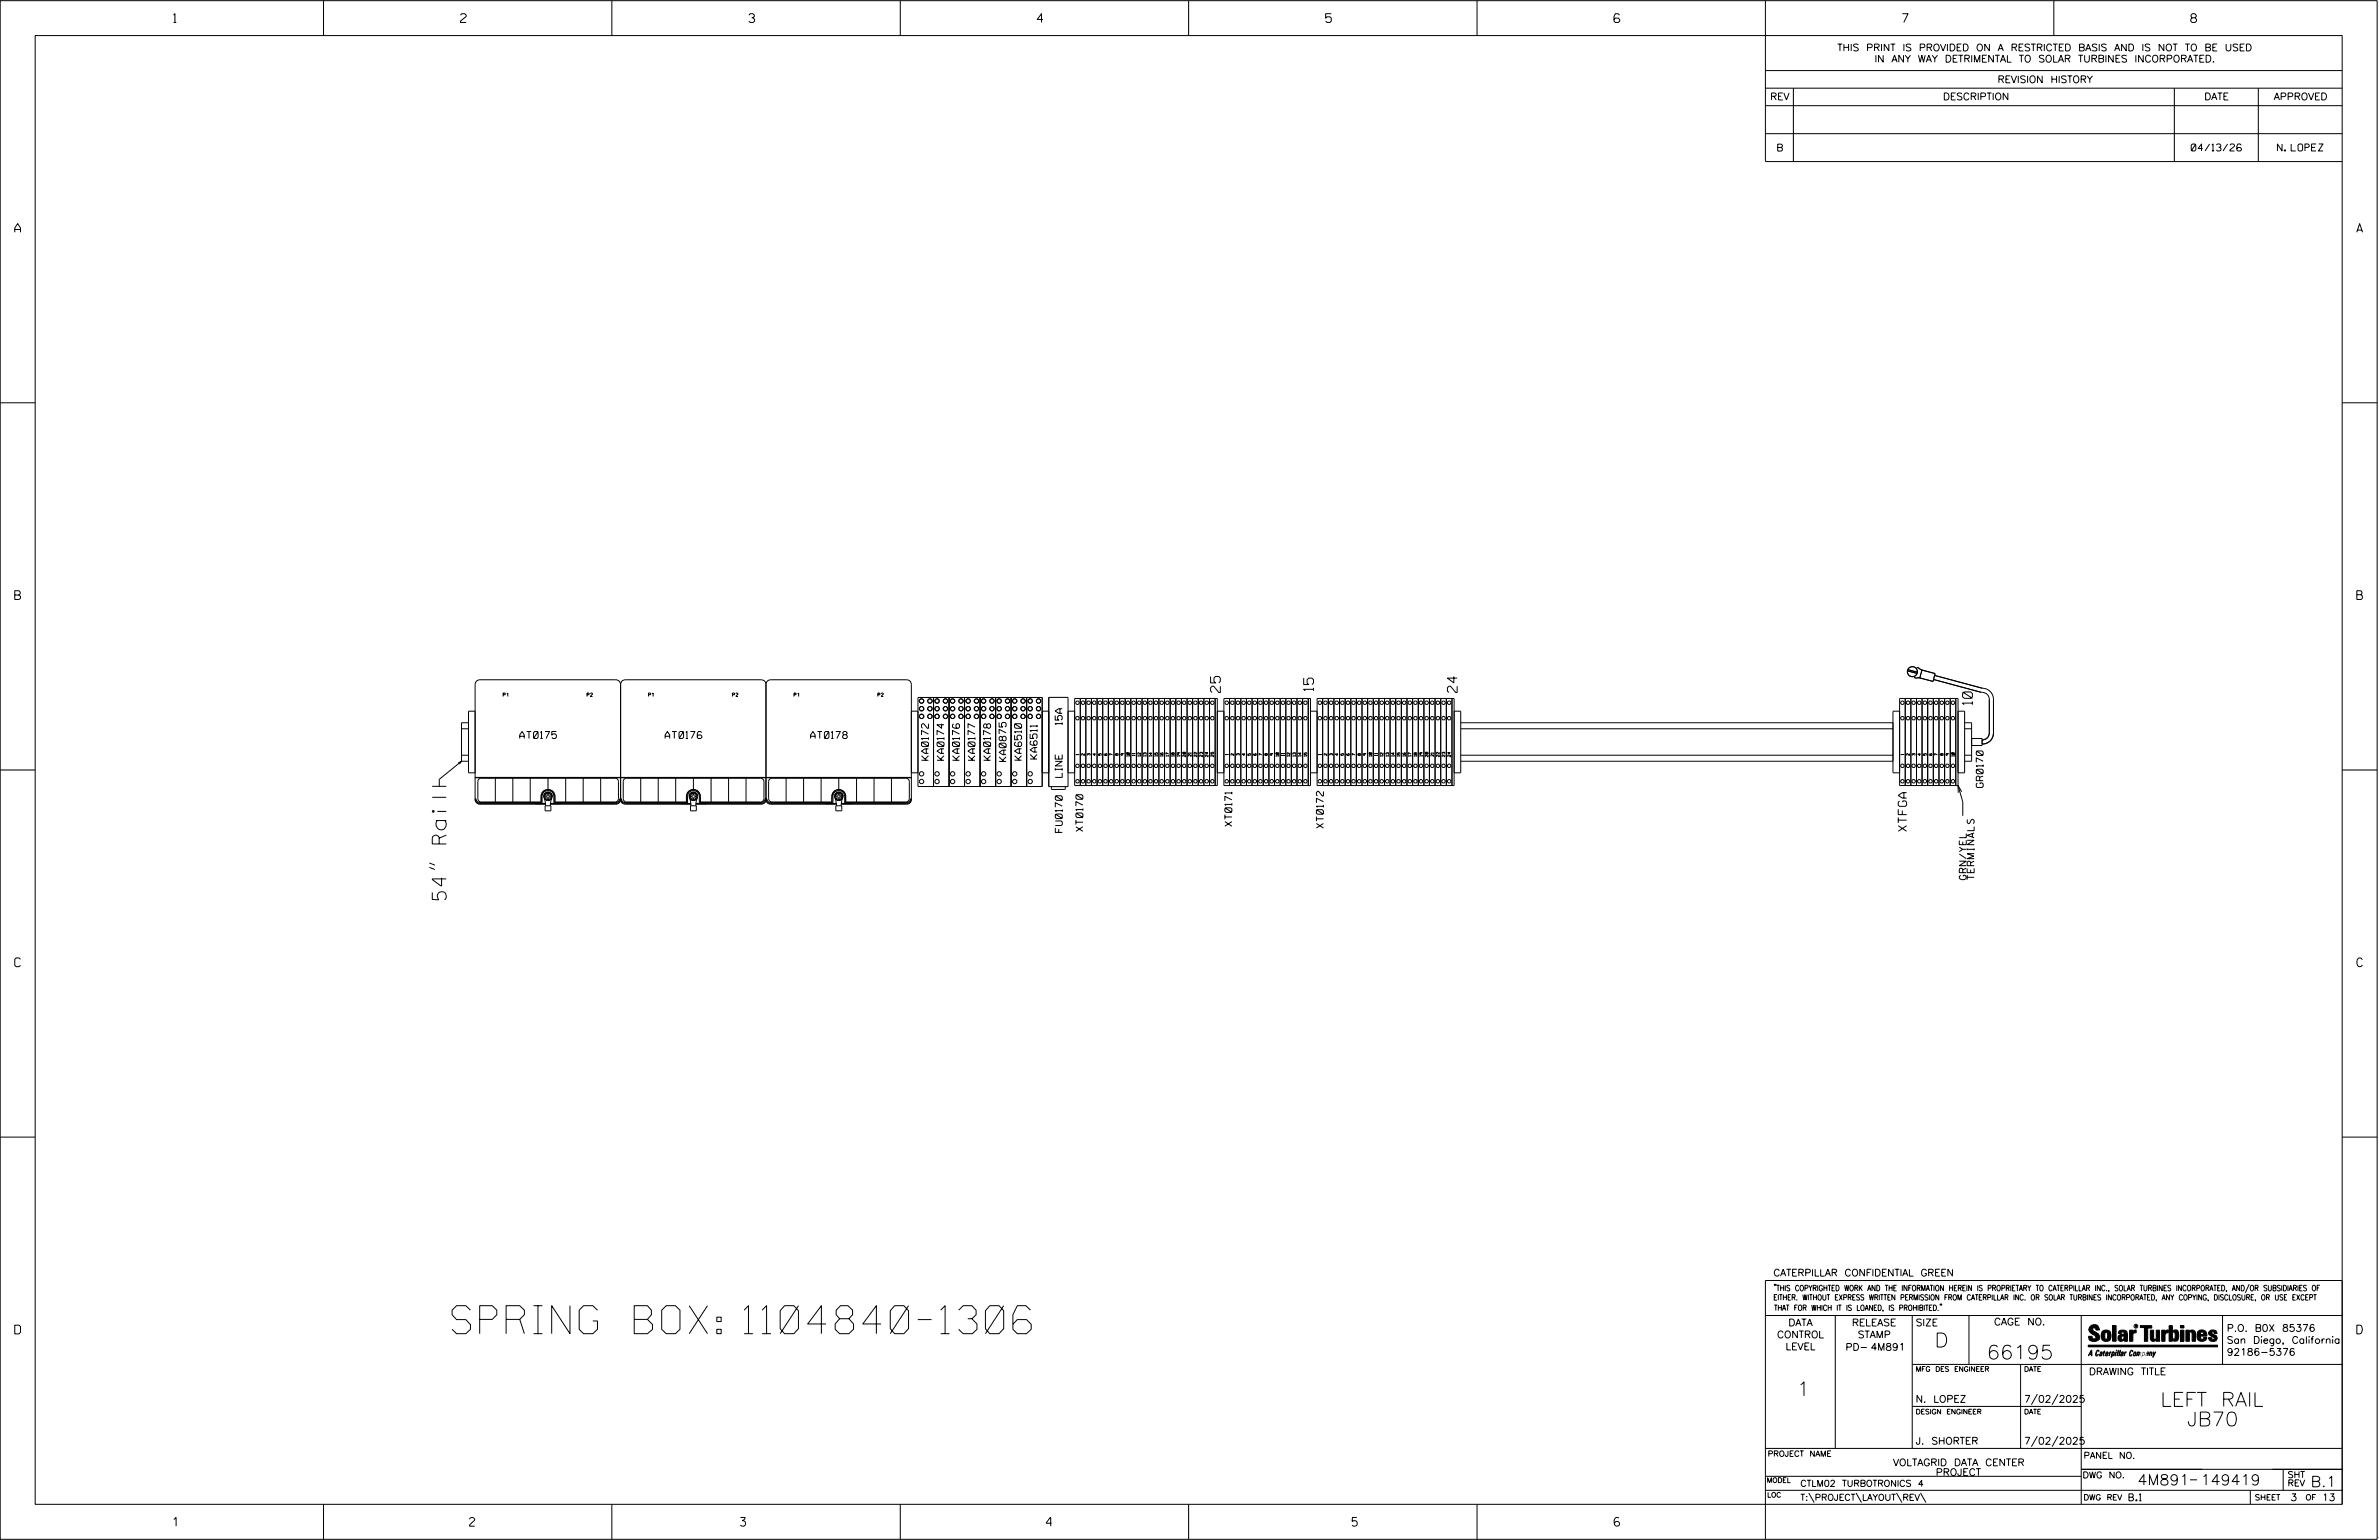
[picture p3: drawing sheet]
<svg xmlns="http://www.w3.org/2000/svg" width="864mm" height="559mm" viewBox="0 0 864 559" stroke-linecap="round" stroke-linejoin="round" font-family="sans-serif">
<defs><g id="words">
<text font-size="10.2" x="164.1" y="483.9">SPRING BOX: 1104840-1306</text>
<g font-size="5.1">
<text x="162" y="326.5" transform="rotate(-90 162 326.5)">54&quot; Rail</text>
<text x="702.3" y="488.8">D</text>
<text x="721.2" y="493.2">66195</text>
<text x="652.2" y="506.5">1</text>
<text x="784.3" y="510.3">LEFT RAIL</text>
<text x="793.9" y="517.4">JB70</text>
</g>
<g font-size="3.8">
<text x="775.9" y="538.9">4M891</text>
<text x="798.8" y="538.9">149419</text>
<text x="838.8" y="539.5">B.1</text>
</g>
<g font-size="3.6">
<text x="443" y="251.3" transform="rotate(-90 443 251.3)">25</text>
<text x="476.8" y="250.7" transform="rotate(-90 476.8 250.7)">15</text>
<text x="529" y="251.3" transform="rotate(-90 529 251.3)">24</text>
<text x="716" y="255.7" transform="rotate(-90 716 255.7)">10</text>
</g>
<g font-size="3.2">
<text x="63" y="8.2">1</text>
<text x="167.2" y="8.2">2</text>
<text x="271.8" y="8.2">3</text>
<text x="376.5" y="8.2">4</text>
<text x="481.2" y="8.2">5</text>
<text x="690.6" y="8.2">7</text>
<text x="795.3" y="8.2">8</text>
<text x="5.4" y="84.3">A</text>
<text x="855.5" y="84.3">A</text>
<text x="5.4" y="217.5">B</text>
<text x="855.6" y="217.5">B</text>
<text x="5.4" y="350.8">C</text>
<text x="855.6" y="350.8">C</text>
<text x="5.4" y="484">D</text>
<text x="855.6" y="484">D</text>
<text x="62.8" y="553.8">1</text>
<text x="170.4" y="553.8">2</text>
<text x="268.8" y="553.8">3</text>
<text x="379.8" y="553.8">4</text>
<text x="490.8" y="553.8">5</text>
<text x="585.9" y="553.8">6</text>
</g>
<text font-size="3" x="692.1" y="301.6" transform="rotate(-90 692.1 301.6)">XTFGA</text>
<g font-size="2.5">
<text x="666.9" y="18.5">THIS PRINT IS PROVIDED ON A RESTRICTED BASIS AND IS NOT TO BE USED</text>
<text x="680.5" y="22.6">IN ANY WAY DETRIMENTAL TO SOLAR TURBINES INCORPORATED.</text>
<text x="725.1" y="30">REVISION HISTORY</text>
<text x="642.6" y="36.3">REV</text>
<text x="705.3" y="36.3">DESCRIPTION</text>
<text x="800.2" y="36.3">DATE</text>
<text x="825.4" y="36.3">APPROVED</text>
<text x="644.8" y="54.8">B</text>
<text x="795.4" y="54.8">04/13/26</text>
<text x="826.7" y="54.8">N. LOPEZ</text>
<text x="385.6" y="263" transform="rotate(-90 385.6 263)">15A</text>
<text x="188.7" y="268">AT0175</text>
<text x="241.5" y="268">AT0176</text>
<text x="294.2" y="268">AT0178</text>
<text x="337" y="275.9" transform="rotate(-90 337 275.9)">KA0172</text>
<text x="342.7" y="275.9" transform="rotate(-90 342.7 275.9)">KA0174</text>
<text x="348.3" y="275.9" transform="rotate(-90 348.3 275.9)">KA0176</text>
<text x="353.9" y="275.9" transform="rotate(-90 353.9 275.9)">KA0177</text>
<text x="359.6" y="275.9" transform="rotate(-90 359.6 275.9)">KA0178</text>
<text x="370.8" y="275.8" transform="rotate(-90 370.8 275.8)">KA6510</text>
<text x="376.5" y="275.4" transform="rotate(-90 376.5 275.4)">KA6511</text>
<text x="365.2" y="276.3" transform="rotate(-90 365.2 276.3)">KA0875</text>
<text x="385.6" y="282.1" transform="rotate(-90 385.6 282.1)">LINE</text>
<text x="719.9" y="285.8" transform="rotate(-90 719.9 285.8)">GR0170</text>
<text x="447.2" y="299.8" transform="rotate(-90 447.2 299.8)">XT0171</text>
<text x="385.6" y="302" transform="rotate(-90 385.6 302)">FU0170</text>
<text x="393.1" y="301.7" transform="rotate(-90 393.1 301.7)">XT0170</text>
<text x="480.4" y="300.5" transform="rotate(-90 480.4 300.5)">XT0172</text>
<text x="713.8" y="319.2" transform="rotate(-90 713.8 319.2)">GRN/YEL</text>
<text x="716.6" y="319.2" transform="rotate(-90 716.6 319.2)">TERMINALS</text>
<text x="643.8" y="463">CATERPILLAR CONFIDENTIAL GREEN</text>
<text x="645.1" y="485.5">CONTROL</text>
<text x="649.2" y="481.1">DATA</text>
<text x="672.3" y="481.1">RELEASE</text>
<text x="674.4" y="485.5">STAMP</text>
<text x="695.4" y="481.1">SIZE</text>
<text x="723.8" y="480.8">CAGE NO.</text>
<text x="808.4" y="483.1">P.O. B0X 85376</text>
<text x="648.2" y="489.8">LEVEL</text>
<text x="669.9" y="490">PD- 4M891</text>
<text x="808.4" y="487.5">San Diego, California</text>
<text x="808.4" y="491.8">92186-5376</text>
<text x="758.3" y="498.9">DRAWING TITLE</text>
<text x="695.4" y="508.9">N. LOPEZ</text>
<text x="734.8" y="508.9">7/02/2025</text>
<text x="695.4" y="524.1">J. SHORTER</text>
<text x="734.8" y="524.1">7/02/2025</text>
<text x="687.2" y="531.9">VOLTAGRID DATA CENTER</text>
<text x="702.7" y="535.5">PROJECT</text>
<text x="772.8" y="544.6">B.1</text>
<text x="831.4" y="544.6">3</text>
<text x="842.9" y="544.6">13</text>
</g>
<g font-size="2.3">
<text x="756.4" y="529.2">PANEL NO.</text>
<text x="653.5" y="539.4">CTLM02 TURBOTRONICS 4</text>
<text x="756" y="536.3">DWG NO.</text>
<text x="830.4" y="539.3">REV</text>
<text x="830.4" y="536.2">SHT</text>
<text x="653.5" y="544.5">T:\PROJECT\LAYOUT\REV\</text>
</g>
<g font-size="2">
<text x="643.8" y="468.4">&quot;THIS COPYRIGHTED WORK AND THE INFORMATION HEREIN IS PROPRIETARY TO CATERPILLAR INC., SOLAR TURBINES INCORPORATED, AND/OR SUBSIDIARIES OF</text>
<text x="643.8" y="471.8">EITHER. WITHOUT EXPRESS WRITTEN PERMISSION FROM CATERPILLAR INC. OR SOLAR TURBINES INCORPORATED, ANY COPYING, DISCLOSURE, OR USE EXCEPT</text>
<text x="644" y="475.6">THAT FOR WHICH IT IS LOANED, IS PROHIBITED.&quot;</text>
<text x="641.7" y="528.5">PROJECT NAME</text>
<text x="756.3" y="544.3">DWG REV</text>
<text x="818.5" y="544.3">SHEET</text>
<text x="836.9" y="544.3">OF</text>
</g>
<g font-size="1.8">
<text x="695.4" y="497.6">MFG DES ENGINEER</text>
<text x="734.8" y="497.6">DATE</text>
<text x="695.4" y="513.1">DESIGN ENGINEER</text>
<text x="734.8" y="513.1">DATE</text>
<text x="641.3" y="538">MODEL</text>
<text x="641.5" y="543.3">LOC</text>
</g>
<g font-size="1.3">
<text x="182.6" y="252.7">P1</text>
<text x="213.1" y="252.7">P2</text>
<text x="235.4" y="252.7">P1</text>
<text x="265.9" y="252.7">P2</text>
<text x="288.2" y="252.7">P1</text>
<text x="318.7" y="252.7">P2</text>
</g>
<g font-size="1">
<text x="391.6" y="273.9" transform="rotate(-90 391.6 273.9)">1</text>
<text x="393.7" y="274.1" transform="rotate(-90 393.7 274.1)">2</text>
<text x="395.7" y="274.1" transform="rotate(-90 395.7 274.1)">3</text>
<text x="397.7" y="274.1" transform="rotate(-90 397.7 274.1)">4</text>
<text x="399.8" y="274.1" transform="rotate(-90 399.8 274.1)">5</text>
<text x="403.9" y="274.1" transform="rotate(-90 403.9 274.1)">7</text>
<text x="405.9" y="274.1" transform="rotate(-90 405.9 274.1)">8</text>
<text x="407.9" y="274.1" transform="rotate(-90 407.9 274.1)">9</text>
<text x="410" y="274.4" transform="rotate(-90 410 274.4)">10</text>
<text x="412" y="274.3" transform="rotate(-90 412 274.3)">11</text>
<text x="414.1" y="274.4" transform="rotate(-90 414.1 274.4)">12</text>
<text x="416.1" y="274.4" transform="rotate(-90 416.1 274.4)">13</text>
<text x="418.1" y="274.4" transform="rotate(-90 418.1 274.4)">14</text>
<text x="420.2" y="274.4" transform="rotate(-90 420.2 274.4)">15</text>
<text x="422.2" y="274.4" transform="rotate(-90 422.2 274.4)">16</text>
<text x="424.3" y="274.4" transform="rotate(-90 424.3 274.4)">17</text>
<text x="426.3" y="274.4" transform="rotate(-90 426.3 274.4)">18</text>
<text x="428.3" y="274.4" transform="rotate(-90 428.3 274.4)">19</text>
<text x="430.4" y="274.6" transform="rotate(-90 430.4 274.6)">20</text>
<text x="432.4" y="274.4" transform="rotate(-90 432.4 274.4)">21</text>
<text x="434.5" y="274.6" transform="rotate(-90 434.5 274.6)">22</text>
<text x="436.5" y="274.6" transform="rotate(-90 436.5 274.6)">23</text>
<text x="438.5" y="274.6" transform="rotate(-90 438.5 274.6)">24</text>
<text x="440.6" y="274.6" transform="rotate(-90 440.6 274.6)">25</text>
<text x="445.8" y="273.9" transform="rotate(-90 445.8 273.9)">1</text>
<text x="447.9" y="274.1" transform="rotate(-90 447.9 274.1)">2</text>
<text x="449.9" y="274.1" transform="rotate(-90 449.9 274.1)">3</text>
<text x="451.9" y="274.1" transform="rotate(-90 451.9 274.1)">4</text>
<text x="454" y="274.1" transform="rotate(-90 454 274.1)">5</text>
<text x="456" y="274.1" transform="rotate(-90 456 274.1)">6</text>
<text x="458.1" y="274.1" transform="rotate(-90 458.1 274.1)">7</text>
<text x="460.1" y="274.1" transform="rotate(-90 460.1 274.1)">8</text>
<text x="464.2" y="274.4" transform="rotate(-90 464.2 274.4)">10</text>
<text x="466.2" y="274.3" transform="rotate(-90 466.2 274.3)">11</text>
<text x="468.3" y="274.4" transform="rotate(-90 468.3 274.4)">12</text>
<text x="470.3" y="274.4" transform="rotate(-90 470.3 274.4)">13</text>
<text x="472.3" y="274.4" transform="rotate(-90 472.3 274.4)">14</text>
<text x="474.4" y="274.4" transform="rotate(-90 474.4 274.4)">15</text>
<text x="479.6" y="273.9" transform="rotate(-90 479.6 273.9)">1</text>
<text x="481.7" y="274.1" transform="rotate(-90 481.7 274.1)">2</text>
<text x="483.7" y="274.1" transform="rotate(-90 483.7 274.1)">3</text>
<text x="485.7" y="274.1" transform="rotate(-90 485.7 274.1)">4</text>
<text x="487.8" y="274.1" transform="rotate(-90 487.8 274.1)">5</text>
<text x="491.9" y="274.1" transform="rotate(-90 491.9 274.1)">7</text>
<text x="493.9" y="274.1" transform="rotate(-90 493.9 274.1)">8</text>
<text x="496" y="274.1" transform="rotate(-90 496 274.1)">9</text>
<text x="498" y="274.4" transform="rotate(-90 498 274.4)">10</text>
<text x="500" y="274.3" transform="rotate(-90 500 274.3)">11</text>
<text x="502.1" y="274.4" transform="rotate(-90 502.1 274.4)">12</text>
<text x="504.1" y="274.4" transform="rotate(-90 504.1 274.4)">13</text>
<text x="506.2" y="274.4" transform="rotate(-90 506.2 274.4)">14</text>
<text x="508.2" y="274.4" transform="rotate(-90 508.2 274.4)">15</text>
<text x="510.2" y="274.4" transform="rotate(-90 510.2 274.4)">16</text>
<text x="512.3" y="274.4" transform="rotate(-90 512.3 274.4)">17</text>
<text x="514.3" y="274.4" transform="rotate(-90 514.3 274.4)">18</text>
<text x="516.4" y="274.4" transform="rotate(-90 516.4 274.4)">19</text>
<text x="518.4" y="274.6" transform="rotate(-90 518.4 274.6)">20</text>
<text x="520.4" y="274.4" transform="rotate(-90 520.4 274.4)">21</text>
<text x="522.5" y="274.6" transform="rotate(-90 522.5 274.6)">22</text>
<text x="524.5" y="274.6" transform="rotate(-90 524.5 274.6)">23</text>
<text x="526.6" y="274.6" transform="rotate(-90 526.6 274.6)">24</text>
<text x="691.1" y="273.9" transform="rotate(-90 691.1 273.9)">1</text>
<text x="693.1" y="274.1" transform="rotate(-90 693.1 274.1)">2</text>
<text x="695.2" y="274.1" transform="rotate(-90 695.2 274.1)">3</text>
<text x="697.2" y="274.1" transform="rotate(-90 697.2 274.1)">4</text>
<text x="699.3" y="274.1" transform="rotate(-90 699.3 274.1)">5</text>
<text x="701.3" y="274.1" transform="rotate(-90 701.3 274.1)">6</text>
<text x="705.4" y="274.1" transform="rotate(-90 705.4 274.1)">8</text>
<text x="707.4" y="274.1" transform="rotate(-90 707.4 274.1)">9</text>
<text x="709.5" y="274.4" transform="rotate(-90 709.5 274.4)">10</text>
</g>
<text font-size=".9" x="775.1" y="481.7">R</text>
</g></defs>
<g fill="none" stroke="#000" stroke-width=".36">
<path d="M.1 .2h862.8v558.4h-862.8zM12.8 12.9h837.4v533h-837.4zM117.4 .2v12.7M222.1 .2v12.7M326.8 .2v12.7M431.5 .2v12.7M536.2 .2v12.7M587.9 5.5l-.5-.5h-1l-.5 1v1.7l.5 .4h1l.6-.4v-.6l-.6-.5h-1l-.5 .5M640.9 .2v58.4h209.3M745.6 .2v12.7M640.9 25.6h209.3M640.9 32h209.3"/>
<path d="M640.9 38.3h209.3M651 32v26.6M789.3 32v26.6M819.8 32v26.6M640.9 48.5h209.3M.1 146.2h12.7M850.2 146.2h12.7M172.5 258.1h-2.4v22.3h2.4M225.3 248.4a1.75 1.75 0 0 0-1.7-1.7h-49.4a1.75 1.75 0 0 0-1.7 1.7v41.7a1.75 1.75 0 0 0 1.7 1.7h23.8M225.3 248.4v41.7M278.1 248.4a1.69 1.69 0 0 1 1.7-1.7h49.3a1.69 1.69 0 0 1 1.7 1.7v41.7a1.69 1.69 0 0 1-1.7 1.7h-23.7M278.1 248.4a1.69 1.69 0 0 0-1.8-1.7h-49.3a1.69 1.69 0 0 0-1.7 1.7"/>
<path d="M278.1 248.4v41.7M330.8 258.1h2.4M333.2 253.1h45.1v32.3h-45.1zM338.9 253.1v32.3M344.5 253.1v32.3M350.1 253.1v32.3M355.8 253.1v32.3M361.4 253.1v32.3M367 253.1v32.3M372.7 253.1v32.3M378.3 258.1h2.4M380.7 253h7v32.4h-7z"/>
<path d="M387.7 258.1h2.4M390.1 253.4h51.8v31.6h-51.8zM392.1 253.4v31.6M394.2 253.4v31.6M396.2 253.4v31.6M398.3 253.4v31.6M400.3 253.4v31.6M402.3 253.4v31.6M404.4 253.4v31.6M406.4 253.4v31.6M408.4 253.4v31.6M410.5 253.4v31.6"/>
<path d="M412.5 253.4v31.6M414.6 253.4v31.6M416.6 253.4v31.6M418.7 253.4v31.6M420.7 253.4v31.6M422.7 253.4v31.6M424.8 253.4v31.6M426.8 253.4v31.6M428.9 253.4v31.6M430.9 253.4v31.6M432.9 253.4v31.6M435 253.4v31.6"/>
<path d="M437 253.4v31.6M439.1 253.4v31.6M441.1 253.4v31.6M441.9 258.1h2.4M444.3 253.4h31.4v31.6h-31.4zM446.3 253.4v31.6M448.4 253.4v31.6M450.4 253.4v31.6M452.5 253.4v31.6M454.5 253.4v31.6M456.5 253.4v31.6M458.6 253.4v31.6"/>
<path d="M460.6 253.4v31.6M462.7 253.4v31.6M464.7 253.4v31.6M466.8 253.4v31.6M468.8 253.4v31.6M470.8 253.4v31.6M472.9 253.4v31.6M474.9 253.4v31.6M475.7 258.1h2.4M478.1 253.4h49.8v31.6h-49.8zM480.1 253.4v31.6M482.2 253.4v31.6"/>
<path d="M484.2 253.4v31.6M486.3 253.4v31.6M488.3 253.4v31.6M490.4 253.4v31.6M492.4 253.4v31.6M494.4 253.4v31.6M496.5 253.4v31.6M498.5 253.4v31.6M500.6 253.4v31.6M502.6 253.4v31.6M504.6 253.4v31.6M506.7 253.4v31.6"/>
<path d="M508.7 253.4v31.6M510.8 253.4v31.6M512.8 253.4v31.6M514.8 253.4v31.6M516.9 253.4v31.6M518.9 253.4v31.6M520.9 253.4v31.6M523 253.4v31.6M525 253.4v31.6M527.1 253.4v31.6M527.9 258.1h2.4v22.3h-2.4M689.6 253.4h21.2v31.6h-21.2z"/>
<path d="M689.6 258.1h-2.4v22.3h2.4M691.6 253.4v31.6M692.4 243.4l3.5 1M692.5 243l3.5 .9M693.7 253.4v31.6M694.8 245.9l2.3 .1M695.7 253.4v31.6M695.8 242.2l2.1 1M697.7 243.1l4.8 1.3-.8 2.9-4.8-1.3zM697.7 253.4v31.6M699.8 253.4v31.6M701.8 253.4v31.6"/>
<path d="M701.9 246.6l17.3 4.6a2.64 2.64 0 0 1 2.9 2.6v12.1a2.53 2.53 0 0 1-2.6 2.6M702.3 245.1l17.3 4.6a4 4 0 0 1 4.1 4.1v12.1a4 4 0 0 1-4.2 4.1M703.9 253.4v31.6M705.9 253.4v31.6M708 253.4v31.6M710 253.4v31.6M710.8 258.1h2.4v22.3h-2.4M.1 279.4h12.7M166.4 276.8l1.1-.6-.7 1.1M167.5 264.4h2.6M167.5 276.2h2.6M167.5 274h2.6"/>
<path d="M167.5 276.2l-8 6.6v2.5M170.1 262.3h-2.6v13.9M401 273.5l-.2 .4 .3 .2h.6l.1-.5h-.5l.2 .5M461.5 273.4l.1 .5-.3 .2v-.7l.8 .2M489 273.5l-.2 .4 .3 .2h.6l.1-.5h-.5l.2 .5M530.3 262.3h156.9M530.3 264.4h156.9M530.3 276.2h156.9M530.3 274h156.9M703.3 273.9l-1-.5v.7M713.2 262.3h2.5v13.9h-2.5M713.2 264.4h2.5"/>
<path d="M713.2 274h2.5M715.7 268h3.8v2.5h-3.8M850.2 279.4h12.7M172.5 282.2h158.3zM173.9 282.6l.8-.2h48.6l.7 .2 .4 .6 .1 6.6-.2 .7-.6 .4-22.2 .1v-2a2.54 2.54 0 0 0-2.6-2.5 2.54 2.54 0 0 0-2.5 2.5v2l-22.1-.1-.6-.4-.2-.7v-6.2zM174.2 291.2a1.39 1.39 0 0 1-1.4-1.4h-.3a1.75 1.75 0 0 0 1.7 1.7M174.2 291.2v.3M174.2 291.5h23.8M174.2 291.2h22.3M179.8 282.4v8.6M186.2 282.4v8.6M192.5 282.4v8.6"/>
<path d="M194.1 291.5l3.9 .1M196.5 289a2.43 2.43 0 0 1 2.4-2.4 2.43 2.43 0 0 1 2.5 2.4M196.5 289h.3M196.5 289v2.2M196.8 289v2.5l-.3-.3M196.8 289a2.13 2.13 0 0 1 2.1-2.1 2.13 2.13 0 0 1 2.1 2.1M197.4 289.1a1.52 1.52 0 0 1 1.5-1.7 1.52 1.52 0 0 1 1.5 1.7M197.7 289.8l.3 2.6M197.9 292.4h2.1v1.8h-2.1zM198.2 288.8l.5-.1v-.5h.4l.1 .5 .5 .1v.4l-.5 .1-.1 .5h-.4v-.5l-.5-.1zM198.7 290.4a1.5 1.5 0 0 1-1-2.2 1.5 1.5 0 0 1 2.3-.5 1.5 1.5 0 0 1 0 2.4l-1.1 .3M198.9 282.4v4.1"/>
<path d="M199.8 291.5h23.8M200.2 289.8l-.4 2.6M201 289h.4M201 289v2.5l.4-.3M201.4 289v2.2M201.4 291.2h22.2M203.7 291.5l-3.9 .1M205.4 282.4v8.6M211.7 282.4v8.6M218.1 282.4v8.6M223.6 291.2a1.39 1.39 0 0 0 1.4-1.4h.6a1.45 1.45 0 0 0 1.4 1.4M223.6 291.2v.3"/>
<path d="M225.3 290.1a1.69 1.69 0 0 0 1.7 1.7h23.8M225.3 290.1a1.75 1.75 0 0 1-1.7 1.7h-23.8M226.5 282.9l1-.5h48.6l.7 .2 .5 .6v6.6l-.2 .7-.6 .4-22.3 .1v-2a2.54 2.54 0 0 0-2.5-2.5 2.54 2.54 0 0 0-2.5 2.5v2l-22.1-.1-.6-.4-.3-.7v-6.2zM227 291.5a1.69 1.69 0 0 1-1.7-1.7 1.75 1.75 0 0 1-1.7 1.7M227 291.5h23.8M227 291.2h22.3M227 291.2v.3M232.6 282.4v8.6M238.9 282.4v8.6M245.3 282.4v8.6M246.9 291.5l3.9 .1M249.3 289h.3"/>
<path d="M249.3 289v2.2M249.3 289a2.43 2.43 0 0 1 2.4-2.4 2.43 2.43 0 0 1 2.4 2.4M249.6 289a2.13 2.13 0 0 1 2.1-2.1 2.13 2.13 0 0 1 2.2 2.1M249.6 289v2.5l-.3-.3M250.2 289.1a1.52 1.52 0 0 1 1.5-1.7 1.52 1.52 0 0 1 1.5 1.7M250.4 289.8l.4 2.6M250.6 292.4h2.2v1.8h-2.2zM251.5 290.4v.1a1.52 1.52 0 0 1-.9-2.5 1.52 1.52 0 0 1 2.6 .4 1.52 1.52 0 0 1-1.5 2.1v-.1M251.5 288.2h.4l.1 .5 .5 .1v.4l-.5 .1-.1 .5h-.4l-.1-.5-.4-.1v-.4l.4-.1zM251.7 282.4v4.1M252.6 291.5h23.7M253 289.8l-.4 2.6"/>
<path d="M253.9 289v2.5l.2-.3M253.9 289h.2M254.1 291.2h22.2M254.1 289v2.2M256.5 291.5l-3.9 .1M258.1 282.4v8.6M264.5 282.4v8.6M270.8 282.4v8.6M276.3 291.2a1.45 1.45 0 0 0 1.4-1.4h.7a1.39 1.39 0 0 0 1.4 1.4M276.3 291.2v.3M278.1 290.1a1.69 1.69 0 0 1-1.8 1.7h-23.7M278.1 290.1a1.69 1.69 0 0 0 1.7 1.7h23.8"/>
<path d="M279.3 282.9l.9-.5h48.7l.7 .2 .4 .6 .1 6.6-.2 .7-.7 .4-22.2 .1v-2a2.54 2.54 0 0 0-2.5-2.5 2.54 2.54 0 0 0-2.6 2.5v2l-22-.1-.6-.4-.3-.7v-6.2zM279.8 291.5h23.8M279.8 291.2h22.2M279.8 291.2v.3M279.8 291.5a1.69 1.69 0 0 1-1.7-1.7 1.69 1.69 0 0 1-1.8 1.7M285.4 282.4v8.6M291.7 282.4v8.6M298.1 282.4v8.6M299.7 291.5l3.9 .1M302 289a2.43 2.43 0 0 1 2.5-2.4 2.43 2.43 0 0 1 2.4 2.4M302 289h.4M302 289v2.2"/>
<path d="M302.4 289v2.5l-.4-.3M302.4 289a2.13 2.13 0 0 1 2.1-2.1 2.13 2.13 0 0 1 2.1 2.1M303 289.1a1.52 1.52 0 0 1 1.5-1.7 1.52 1.52 0 0 1 1.5 1.7M303.2 289.8l.4 2.6M303.4 292.4h2.2v1.8h-2.2zM303.7 288.8l.5-.1 .1-.5h.4l.1 .5 .5 .1v.4l-.5 .1-.1 .5h-.4l-.1-.5-.5-.1zM304.3 290.4a1.5 1.5 0 0 1-1-2.2 1.5 1.5 0 0 1 2.3-.5 1.5 1.5 0 0 1-.1 2.4l-1 .3M304.5 282.4v4.1M305.4 291.5h23.7M305.8 289.8l-.4 2.6M306.6 289h.3M306.6 289v2.5l.3-.3"/>
<path d="M306.9 291.2h22.2M306.9 289v2.2M309.3 291.5l-3.9 .1M310.9 282.4v8.6M317.3 282.4v8.6M323.6 282.4v8.6M329.1 291.2a1.45 1.45 0 0 0 1.5-1.4h.2a1.69 1.69 0 0 1-1.7 1.7M329.1 291.2v.3M330.8 280.4h2.4M378.3 280.4h2.4M381.7 285.4l.2 1.1h4.6l.2-1.1M387.7 280.4h2.4"/>
<path d="M441.9 280.4h2.4M475.7 280.4h2.4M710.8 285l1.7 5.9v5.1M712.1 287.3l-1.3-2.3 .1 2.7M155.9 314.7l2 .8M155.9 313.1l2 .8M.1 412.6h12.7M850.2 412.6h12.7M640.9 477.3h209.3M644.2 466.1l-.1 .4M644.7 466.1l-.2 .4M666.2 477.3v48.3"/>
<path d="M694.2 477.3v48.3M704.4 473.3l-.1 .4M704.8 473.3l-.1 .4M714.8 477.3v17.8M755.5 477.3v68.6M806.8 477.3v17.8M816.5 466l-1.4 3.1M850.2 464.6h-209.3v94M850.2 464.8v81.1M694.2 495.1h156M733.5 495.1v30.5M758.6 481.4a2.02 2.02 0 0 1 3.1-.1l.5 1.3h-1.3l-.2-.6-.4-.2-.6 .1-.1 .4 .4 .7a2.46 2.46 0 0 1 2.2 2.9 2.83 2.83 0 0 1-3.8 .3l-.3-1.3h1.3l.2 .7 .6 .3 .5-.2 .2-.5-.4-.6-1.9-1.2-.4-.9z"/>
<path d="M759.2 491.3h-.7l.7-1.2v1.9h.2l-.1-2.1-1.3 2.1 .5-.5h.7M761.3 490l.3-.2 .4 .3-.1 .3-.3-.4-.4 .3-.3 1.6h.4l.4-.5-.3 .6-.4 .1-.3-.4zM762.6 490.6l.5-.1-.1 1.4h-.9a.74 .74 0 0 1 .9-.8l-.3 .7-.5 .1 .2-.5 .6-.2v-.5l-.7 .2zM763 483.2a2.17 2.17 0 0 1 3.1 0l.3 1.4-.3 1.5a2.17 2.17 0 0 1-3.1 0l-.3-1.5zM763.6 490.5l.4-.4 .2 .6h-.3l-.3 .9 .2 .4-.3-.1zM764.1 483.7l.5-.4 .4 .3v2.2l-.4 .2-.5-.2zM764.6 491.1l.6 .2v-.7l-.4-.1-.4 .6-.1 .8h.6M764.6 491.1l-.1 .8h.4M764.6 482.6v.8M764.8 490.7l.4 .1v.3h-.6zM765 491.5l-.1 .4zM766 490.5l-.5 1.5z"/>
<path d="M766 490.8l.4-.3-.4 .4M766.9 481h1.3v5.7h-1.3zM767 490.8l.5 .1-.3 .8-.4 .2zM767.3 490.5h-.5l-.5 2M767.3 490.5a.8 .8 0 0 1 .2 1 .8 .8 0 0 1-.9 .4l-.1 .6M767.3 490.5l-.1 .2M768.1 490.5l-.4 1.5zM768.2 489.9h.3l-.1 .2h-.2zM769 489.9l-.5 2.1zM769.7 489.9l-.6 2.1zM770.1 491.4l.5-.3-.5 .8zM770.4 491.9h.1"/>
<path d="M770.6 491.1l.1-.4-.7 .2 .1-.3 .6-.1 .2 .3-.5 1.1M770.6 491.1a.74 .74 0 0 0-.8 .8h.6M771 484.8h-.7l-.3 .6 .4 .7 .5-.3 .1-2.4h-.8l-.1 .4h-1.2a1.71 1.71 0 0 1 1.8-1.3 1.71 1.71 0 0 1 1.6 1.4v2.8h-1.1l-.1-.6M771 484.2l-1.5 .1a1.41 1.41 0 0 0 0 2.4l.5 .1 1.1-.7M771.2 486.1h-.1M771.4 490.5l.1 .3 .4-.3-.9 1.5zM771.5 490.8h.1M773 482.7h1.2v.5l.5-.5 .7-.1v1h-.6l-.5 .4-.1 2.7h-1.2zM773.3 490.3l.6-.4 .4 .2-.1 .4-.3-.4a1.28 1.28 0 0 0-.5 1.8l.6-.4-.1 .4-.8 .1zM774.7 490.8l.5-.3a.88 .88 0 0 1 .2 .9 .88 .88 0 0 1-.7 .7l-.2-.2zM774.8 490.9h.5l-.3 1h-.3l-.2-.2zM775.2 490.5l-.1 .2"/>
<path d="M776.8 481h4.3v.9h-1.5v4.8h-1.3M776.8 490.6l-.8 .2v-.3l-.4 1.5 .8-1.3v1.3l.3-1.2M779.3 491.1h.4M779.6 490.5h.3l-.3 1.4M779.6 490.7h.2l-.1 .4M779.7 491.1l-.1 .4M779.7 491.1l-.4 .2M780.1 492l.4-1.5 .1 .3 .3-.3 .3 .2-.3 1.3v-1.3l-.7 1.3M780.6 482.7h1.2v2.7l.1 .4 .4 .3 .4-.7v-2.7h1.2l.1 4h-1.3v-.5l-1.1 .6-.7-.3-.3-.7zM781.6 492.5l1-2-.8 1.3-.2-1.3-.2 2M784.7 482.7h1.2v.5l.5-.5 .7-.1v1h-.5l-.6 .4-.1 2.7h-1.2zM787.4 481h1.2v2a1.4 1.4 0 0 1 2.2 .2l.1 1.4-.4 1.9-1.5 .1-.4-.5v-1l.5 .9 .5-.3v-2.1l-.5-.4-.5 .7v2.8h-1.2z"/>
<path d="M791.5 482.7h1.3v4h-1.3zM791.5 481h1.3v.9h-1.3zM793.5 482.7h1.3v.4l.7-.5 1.1 .2 .4 .6v3.3h-1.2l-.3-3.4-.7 .2v3.2h-1.3zM794.8 483.1h.1M797.7 483.2a1.92 1.92 0 0 1 2.4-.5 1.92 1.92 0 0 1 1 2.1h-2.3v.8l.6 .5 .5-.3v-.5h1.2a1.83 1.83 0 0 1-2.1 1.4 1.83 1.83 0 0 1-1.5-2.1zM798.8 484.2v.6M799.1 483.4h.6l.2 .8h-1.1zM804.6 482.9a1.84 1.84 0 0 0-2.9 .8 3.3 3.3 0 0 0 2.2 1.9l-.5 .5-.4-.3-.1-.4h-1.2l.1 .6a1.92 1.92 0 0 0 2.9 .4M804.9 483.8h-1.2l-.2-.6-.5 .1-.1 .3 .1 .3 1.8 .9M805.1 488.1h-47.1v.6h47.1M694.2 510.3h61.3M739.6 505.8l-2.2 3.9"/>
<path d="M747.1 505.8l-2.2 3.9M640.9 525.6h209.2M640.9 535.7h114.6M739.6 521.1l-2.2 3.8M747.1 521.1l-2.2 3.8M755.5 533.2h94.7M795 537h2.6M828.8 533.2v7.6M117.4 545.9v12.7M222.1 545.9v12.7M326.8 545.9v12.7M431.5 545.9v12.7"/>
<path d="M536.2 545.9v12.7M640.9 540.8h209.3M656.6 541.7l2 3.5M673.8 541.7l1.9 3.5M688.4 541.7l2 3.5M697.2 541.7l1.9 3.5M816.9 541v4.9M863.5 558h.1"/>
<circle cx="334.5" cy="260" r=".81"/>
<circle cx="334.5" cy="257.2" r=".81"/>
<circle cx="334.5" cy="254.4" r=".81"/>
<circle cx="337.6" cy="259.9" r=".8"/>
<circle cx="337.6" cy="257.2" r=".8"/>
<circle cx="337.6" cy="254.4" r=".8"/>
<circle cx="340.2" cy="257.2" r=".79"/>
<circle cx="340.2" cy="259.9" r=".79"/>
<circle cx="340.2" cy="254.4" r=".79"/>
<circle cx="343.2" cy="257.2" r=".79"/>
<circle cx="343.2" cy="259.9" r=".79"/>
<circle cx="343.2" cy="254.4" r=".79"/>
<circle cx="345.8" cy="257.2" r=".8"/>
<circle cx="345.8" cy="259.9" r=".8"/>
<circle cx="345.8" cy="254.4" r=".8"/>
<circle cx="348.8" cy="259.9" r=".8"/>
<circle cx="348.8" cy="257.2" r=".8"/>
<circle cx="348.8" cy="254.4" r=".8"/>
<circle cx="351.4" cy="257.2" r=".8"/>
<circle cx="351.4" cy="259.9" r=".8"/>
<circle cx="351.4" cy="254.4" r=".8"/>
<circle cx="354.5" cy="259.9" r=".8"/>
<circle cx="354.5" cy="257.2" r=".8"/>
<circle cx="354.5" cy="254.4" r=".8"/>
<circle cx="357.1" cy="259.9" r=".79"/>
<circle cx="357.1" cy="257.2" r=".79"/>
<circle cx="357.1" cy="254.4" r=".79"/>
<circle cx="360.1" cy="259.9" r=".79"/>
<circle cx="360.1" cy="257.2" r=".79"/>
<circle cx="360.1" cy="254.4" r=".79"/>
<circle cx="362.7" cy="257.2" r=".8"/>
<circle cx="362.7" cy="259.9" r=".8"/>
<circle cx="362.7" cy="254.4" r=".8"/>
<circle cx="365.7" cy="257.2" r=".8"/>
<circle cx="365.7" cy="259.9" r=".8"/>
<circle cx="365.7" cy="254.4" r=".8"/>
<circle cx="368.4" cy="257.2" r=".8"/>
<circle cx="368.4" cy="259.9" r=".8"/>
<circle cx="368.4" cy="254.4" r=".8"/>
<circle cx="371.4" cy="259.9" r=".8"/>
<circle cx="371.4" cy="257.2" r=".8"/>
<circle cx="371.4" cy="254.4" r=".8"/>
<circle cx="374" cy="259.9" r=".79"/>
<circle cx="374" cy="257.2" r=".79"/>
<circle cx="374" cy="254.4" r=".79"/>
<circle cx="377" cy="257.2" r=".79"/>
<circle cx="377" cy="259.9" r=".79"/>
<circle cx="377" cy="254.4" r=".79"/>
<circle cx="391.1" cy="255" r=".64"/>
<circle cx="393.1" cy="255" r=".64"/>
<circle cx="395.2" cy="255" r=".64"/>
<circle cx="397.2" cy="255" r=".64"/>
<circle cx="399.3" cy="255" r=".64"/>
<circle cx="401.3" cy="255" r=".64"/>
<circle cx="403.4" cy="255" r=".64"/>
<circle cx="405.4" cy="255" r=".63"/>
<circle cx="407.4" cy="255" r=".64"/>
<circle cx="409.5" cy="255" r=".64"/>
<circle cx="411.5" cy="255" r=".64"/>
<circle cx="413.6" cy="255" r=".64"/>
<circle cx="415.6" cy="255" r=".64"/>
<circle cx="417.6" cy="255" r=".63"/>
<circle cx="419.7" cy="255" r=".64"/>
<circle cx="421.7" cy="255" r=".64"/>
<circle cx="423.8" cy="255" r=".64"/>
<circle cx="425.8" cy="255" r=".64"/>
<circle cx="427.8" cy="255" r=".64"/>
<circle cx="429.9" cy="255" r=".63"/>
<circle cx="431.9" cy="255" r=".64"/>
<circle cx="434" cy="255" r=".64"/>
<circle cx="436" cy="255" r=".64"/>
<circle cx="438" cy="255" r=".64"/>
<circle cx="440.1" cy="255" r=".64"/>
<circle cx="445.3" cy="255" r=".64"/>
<circle cx="447.4" cy="255" r=".64"/>
<circle cx="449.4" cy="255" r=".64"/>
<circle cx="451.4" cy="255" r=".64"/>
<circle cx="453.5" cy="255" r=".63"/>
<circle cx="455.5" cy="255" r=".64"/>
<circle cx="457.6" cy="255" r=".64"/>
<circle cx="459.6" cy="255" r=".64"/>
<circle cx="461.6" cy="255" r=".64"/>
<circle cx="463.7" cy="255" r=".64"/>
<circle cx="465.7" cy="255" r=".63"/>
<circle cx="467.7" cy="255" r=".64"/>
<circle cx="469.8" cy="255" r=".64"/>
<circle cx="471.8" cy="255" r=".64"/>
<circle cx="473.9" cy="255" r=".64"/>
<circle cx="479.1" cy="255" r=".64"/>
<circle cx="481.2" cy="255" r=".64"/>
<circle cx="483.2" cy="255" r=".64"/>
<circle cx="485.2" cy="255" r=".64"/>
<circle cx="487.3" cy="255" r=".64"/>
<circle cx="489.3" cy="255" r=".63"/>
<circle cx="491.3" cy="255" r=".64"/>
<circle cx="493.4" cy="255" r=".64"/>
<circle cx="495.4" cy="255" r=".64"/>
<circle cx="497.5" cy="255" r=".64"/>
<circle cx="499.5" cy="255" r=".64"/>
<circle cx="501.6" cy="255" r=".64"/>
<circle cx="503.6" cy="255" r=".64"/>
<circle cx="505.6" cy="255" r=".64"/>
<circle cx="507.7" cy="255" r=".64"/>
<circle cx="509.7" cy="255" r=".64"/>
<circle cx="511.8" cy="255" r=".64"/>
<circle cx="513.8" cy="255" r=".64"/>
<circle cx="515.8" cy="255" r=".63"/>
<circle cx="517.9" cy="255" r=".64"/>
<circle cx="519.9" cy="255" r=".64"/>
<circle cx="522" cy="255" r=".64"/>
<circle cx="524" cy="255" r=".64"/>
<circle cx="526.1" cy="255" r=".64"/>
<circle cx="690.6" cy="255" r=".64"/>
<circle cx="692.6" cy="255" r=".64"/>
<circle cx="694.2" cy="243.7" r="1.82"/>
<circle cx="694.7" cy="255" r=".63"/>
<circle cx="696.7" cy="255" r=".64"/>
<circle cx="698.7" cy="255" r=".64"/>
<circle cx="700.8" cy="255" r=".64"/>
<circle cx="702.8" cy="255" r=".64"/>
<circle cx="704.9" cy="255" r=".64"/>
<circle cx="706.9" cy="255" r=".63"/>
<circle cx="708.9" cy="255" r=".64"/>
<circle cx="391.1" cy="260.6" r=".64"/>
<circle cx="391.1" cy="277.9" r=".64"/>
<circle cx="393.1" cy="260.6" r=".64"/>
<circle cx="393.1" cy="277.9" r=".64"/>
<circle cx="395.2" cy="260.6" r=".64"/>
<circle cx="395.2" cy="277.9" r=".64"/>
<circle cx="397.2" cy="260.6" r=".64"/>
<circle cx="397.2" cy="277.9" r=".64"/>
<circle cx="399.3" cy="260.6" r=".64"/>
<circle cx="399.3" cy="277.9" r=".64"/>
<circle cx="401.3" cy="260.6" r=".64"/>
<circle cx="401.3" cy="277.9" r=".64"/>
<circle cx="403.4" cy="260.6" r=".64"/>
<circle cx="403.4" cy="277.9" r=".64"/>
<circle cx="405.4" cy="260.6" r=".63"/>
<circle cx="405.4" cy="277.9" r=".63"/>
<circle cx="407.4" cy="277.9" r=".64"/>
<circle cx="407.4" cy="260.6" r=".64"/>
<circle cx="409.5" cy="277.9" r=".64"/>
<circle cx="409.5" cy="260.6" r=".64"/>
<circle cx="411.5" cy="260.6" r=".64"/>
<circle cx="411.5" cy="277.9" r=".64"/>
<circle cx="413.6" cy="277.9" r=".64"/>
<circle cx="413.6" cy="260.6" r=".64"/>
<circle cx="415.6" cy="277.9" r=".64"/>
<circle cx="415.6" cy="260.6" r=".64"/>
<circle cx="417.6" cy="260.6" r=".63"/>
<circle cx="417.6" cy="277.9" r=".63"/>
<circle cx="419.7" cy="260.6" r=".64"/>
<circle cx="419.7" cy="277.9" r=".64"/>
<circle cx="421.7" cy="260.6" r=".64"/>
<circle cx="421.7" cy="277.9" r=".64"/>
<circle cx="423.8" cy="260.6" r=".64"/>
<circle cx="423.8" cy="277.9" r=".64"/>
<circle cx="425.8" cy="260.6" r=".64"/>
<circle cx="425.8" cy="277.9" r=".64"/>
<circle cx="427.8" cy="277.9" r=".64"/>
<circle cx="427.8" cy="260.6" r=".64"/>
<circle cx="429.9" cy="277.9" r=".63"/>
<circle cx="429.9" cy="260.6" r=".63"/>
<circle cx="431.9" cy="277.9" r=".64"/>
<circle cx="431.9" cy="260.6" r=".64"/>
<circle cx="434" cy="277.9" r=".64"/>
<circle cx="434" cy="260.6" r=".64"/>
<circle cx="436" cy="260.6" r=".64"/>
<circle cx="436" cy="277.9" r=".64"/>
<circle cx="438" cy="260.6" r=".64"/>
<circle cx="438" cy="277.9" r=".64"/>
<circle cx="440.1" cy="277.9" r=".64"/>
<circle cx="440.1" cy="260.6" r=".64"/>
<circle cx="445.3" cy="277.9" r=".64"/>
<circle cx="445.3" cy="260.6" r=".64"/>
<circle cx="447.4" cy="260.6" r=".64"/>
<circle cx="447.4" cy="277.9" r=".64"/>
<circle cx="449.4" cy="277.9" r=".64"/>
<circle cx="449.4" cy="260.6" r=".64"/>
<circle cx="451.4" cy="277.9" r=".64"/>
<circle cx="451.4" cy="260.6" r=".64"/>
<circle cx="453.5" cy="260.6" r=".63"/>
<circle cx="453.5" cy="277.9" r=".63"/>
<circle cx="455.5" cy="277.9" r=".64"/>
<circle cx="455.5" cy="260.6" r=".64"/>
<circle cx="457.6" cy="277.9" r=".64"/>
<circle cx="457.6" cy="260.6" r=".64"/>
<circle cx="459.6" cy="260.6" r=".64"/>
<circle cx="459.6" cy="277.9" r=".64"/>
<circle cx="461.6" cy="277.9" r=".64"/>
<circle cx="461.6" cy="260.6" r=".64"/>
<circle cx="463.7" cy="260.6" r=".64"/>
<circle cx="463.7" cy="277.9" r=".64"/>
<circle cx="465.7" cy="277.9" r=".63"/>
<circle cx="465.7" cy="260.6" r=".63"/>
<circle cx="467.7" cy="260.6" r=".64"/>
<circle cx="467.7" cy="277.9" r=".64"/>
<circle cx="469.8" cy="277.9" r=".64"/>
<circle cx="469.8" cy="260.6" r=".64"/>
<circle cx="471.8" cy="277.9" r=".64"/>
<circle cx="471.8" cy="260.6" r=".64"/>
<circle cx="473.9" cy="277.9" r=".64"/>
<circle cx="473.9" cy="260.6" r=".64"/>
<circle cx="479.1" cy="260.6" r=".64"/>
<circle cx="479.1" cy="277.9" r=".64"/>
<circle cx="481.2" cy="277.9" r=".64"/>
<circle cx="481.2" cy="260.6" r=".64"/>
<circle cx="483.2" cy="260.6" r=".64"/>
<circle cx="483.2" cy="277.9" r=".64"/>
<circle cx="485.2" cy="260.6" r=".64"/>
<circle cx="485.2" cy="277.9" r=".64"/>
<circle cx="487.3" cy="260.6" r=".64"/>
<circle cx="487.3" cy="277.9" r=".64"/>
<circle cx="489.3" cy="260.6" r=".63"/>
<circle cx="489.3" cy="277.9" r=".63"/>
<circle cx="491.3" cy="260.6" r=".64"/>
<circle cx="491.3" cy="277.9" r=".64"/>
<circle cx="493.4" cy="260.6" r=".64"/>
<circle cx="493.4" cy="277.9" r=".64"/>
<circle cx="495.4" cy="277.9" r=".64"/>
<circle cx="495.4" cy="260.6" r=".64"/>
<circle cx="497.5" cy="260.6" r=".64"/>
<circle cx="497.5" cy="277.9" r=".64"/>
<circle cx="499.5" cy="260.6" r=".64"/>
<circle cx="499.5" cy="277.9" r=".64"/>
<circle cx="501.6" cy="277.9" r=".64"/>
<circle cx="501.6" cy="260.6" r=".64"/>
<circle cx="503.6" cy="260.6" r=".64"/>
<circle cx="503.6" cy="277.9" r=".64"/>
<circle cx="505.6" cy="277.9" r=".64"/>
<circle cx="505.6" cy="260.6" r=".64"/>
<circle cx="507.7" cy="260.6" r=".64"/>
<circle cx="507.7" cy="277.9" r=".64"/>
<circle cx="509.7" cy="260.6" r=".64"/>
<circle cx="509.7" cy="277.9" r=".64"/>
<circle cx="511.8" cy="260.6" r=".64"/>
<circle cx="511.8" cy="277.9" r=".64"/>
<circle cx="513.8" cy="260.6" r=".64"/>
<circle cx="513.8" cy="277.9" r=".64"/>
<circle cx="515.8" cy="277.9" r=".63"/>
<circle cx="515.8" cy="260.6" r=".63"/>
<circle cx="517.9" cy="260.6" r=".64"/>
<circle cx="517.9" cy="277.9" r=".64"/>
<circle cx="519.9" cy="277.9" r=".64"/>
<circle cx="519.9" cy="260.6" r=".64"/>
<circle cx="522" cy="277.9" r=".64"/>
<circle cx="522" cy="260.6" r=".64"/>
<circle cx="524" cy="277.9" r=".64"/>
<circle cx="524" cy="260.6" r=".64"/>
<circle cx="526.1" cy="260.6" r=".64"/>
<circle cx="526.1" cy="277.9" r=".64"/>
<circle cx="690.6" cy="260.6" r=".64"/>
<circle cx="690.6" cy="277.9" r=".64"/>
<circle cx="692.6" cy="260.6" r=".64"/>
<circle cx="692.6" cy="277.9" r=".64"/>
<circle cx="694.7" cy="277.9" r=".63"/>
<circle cx="694.7" cy="260.6" r=".63"/>
<circle cx="696.7" cy="277.9" r=".64"/>
<circle cx="696.7" cy="260.6" r=".64"/>
<circle cx="698.7" cy="260.6" r=".64"/>
<circle cx="698.7" cy="277.9" r=".64"/>
<circle cx="700.8" cy="277.9" r=".64"/>
<circle cx="700.8" cy="260.6" r=".64"/>
<circle cx="702.8" cy="260.6" r=".64"/>
<circle cx="702.8" cy="277.9" r=".64"/>
<circle cx="704.9" cy="260.6" r=".64"/>
<circle cx="704.9" cy="277.9" r=".64"/>
<circle cx="706.9" cy="260.6" r=".63"/>
<circle cx="706.9" cy="277.9" r=".63"/>
<circle cx="708.9" cy="260.6" r=".64"/>
<circle cx="708.9" cy="277.9" r=".64"/>
<circle cx="198.9" cy="289" r="1.39"/>
<circle cx="198.9" cy="289" r="1.09"/>
<circle cx="251.7" cy="289" r="1.09"/>
<circle cx="251.7" cy="289" r="1.4"/>
<circle cx="304.5" cy="289" r="1.09"/>
<circle cx="304.5" cy="289" r="1.4"/>
<circle cx="334.5" cy="283.6" r=".81"/>
<circle cx="334.5" cy="280.8" r=".81"/>
<circle cx="340.2" cy="283.6" r=".79"/>
<circle cx="340.2" cy="280.8" r=".79"/>
<circle cx="345.8" cy="280.8" r=".8"/>
<circle cx="345.8" cy="283.6" r=".8"/>
<circle cx="351.4" cy="283.6" r=".8"/>
<circle cx="351.4" cy="280.8" r=".8"/>
<circle cx="357.1" cy="280.8" r=".79"/>
<circle cx="357.1" cy="283.6" r=".79"/>
<circle cx="362.7" cy="280.8" r=".8"/>
<circle cx="362.7" cy="283.6" r=".8"/>
<circle cx="368.4" cy="283.6" r=".8"/>
<circle cx="368.4" cy="280.8" r=".8"/>
<circle cx="374" cy="280.8" r=".79"/>
<circle cx="374" cy="283.6" r=".79"/>
<circle cx="391.1" cy="283.5" r=".64"/>
<circle cx="393.1" cy="283.5" r=".64"/>
<circle cx="395.2" cy="283.5" r=".64"/>
<circle cx="397.2" cy="283.5" r=".64"/>
<circle cx="399.3" cy="283.5" r=".64"/>
<circle cx="401.3" cy="283.5" r=".64"/>
<circle cx="403.4" cy="283.5" r=".64"/>
<circle cx="405.4" cy="283.5" r=".63"/>
<circle cx="407.4" cy="283.5" r=".64"/>
<circle cx="409.5" cy="283.5" r=".64"/>
<circle cx="411.5" cy="283.5" r=".64"/>
<circle cx="413.6" cy="283.5" r=".64"/>
<circle cx="415.6" cy="283.5" r=".64"/>
<circle cx="417.6" cy="283.5" r=".63"/>
<circle cx="419.7" cy="283.5" r=".64"/>
<circle cx="421.7" cy="283.5" r=".64"/>
<circle cx="423.8" cy="283.5" r=".64"/>
<circle cx="425.8" cy="283.5" r=".64"/>
<circle cx="427.8" cy="283.5" r=".64"/>
<circle cx="429.9" cy="283.5" r=".63"/>
<circle cx="431.9" cy="283.5" r=".64"/>
<circle cx="434" cy="283.5" r=".64"/>
<circle cx="436" cy="283.5" r=".64"/>
<circle cx="438" cy="283.5" r=".64"/>
<circle cx="440.1" cy="283.5" r=".64"/>
<circle cx="445.3" cy="283.5" r=".64"/>
<circle cx="447.4" cy="283.5" r=".64"/>
<circle cx="449.4" cy="283.5" r=".64"/>
<circle cx="451.4" cy="283.5" r=".64"/>
<circle cx="453.5" cy="283.5" r=".63"/>
<circle cx="455.5" cy="283.5" r=".64"/>
<circle cx="457.6" cy="283.5" r=".64"/>
<circle cx="459.6" cy="283.5" r=".64"/>
<circle cx="461.6" cy="283.5" r=".64"/>
<circle cx="463.7" cy="283.5" r=".64"/>
<circle cx="465.7" cy="283.5" r=".63"/>
<circle cx="467.7" cy="283.5" r=".64"/>
<circle cx="469.8" cy="283.5" r=".64"/>
<circle cx="471.8" cy="283.5" r=".64"/>
<circle cx="473.9" cy="283.5" r=".64"/>
<circle cx="479.1" cy="283.5" r=".64"/>
<circle cx="481.2" cy="283.5" r=".64"/>
<circle cx="483.2" cy="283.5" r=".64"/>
<circle cx="485.2" cy="283.5" r=".64"/>
<circle cx="487.3" cy="283.5" r=".64"/>
<circle cx="489.3" cy="283.5" r=".63"/>
<circle cx="491.3" cy="283.5" r=".64"/>
<circle cx="493.4" cy="283.5" r=".64"/>
<circle cx="495.4" cy="283.5" r=".64"/>
<circle cx="497.5" cy="283.5" r=".64"/>
<circle cx="499.5" cy="283.5" r=".64"/>
<circle cx="501.6" cy="283.5" r=".64"/>
<circle cx="503.6" cy="283.5" r=".64"/>
<circle cx="505.6" cy="283.5" r=".64"/>
<circle cx="507.7" cy="283.5" r=".64"/>
<circle cx="509.7" cy="283.5" r=".64"/>
<circle cx="511.8" cy="283.5" r=".64"/>
<circle cx="513.8" cy="283.5" r=".64"/>
<circle cx="515.8" cy="283.5" r=".63"/>
<circle cx="517.9" cy="283.5" r=".64"/>
<circle cx="519.9" cy="283.5" r=".64"/>
<circle cx="522" cy="283.5" r=".64"/>
<circle cx="524" cy="283.5" r=".64"/>
<circle cx="526.1" cy="283.5" r=".64"/>
<circle cx="690.6" cy="283.5" r=".64"/>
<circle cx="692.6" cy="283.5" r=".64"/>
<circle cx="694.7" cy="283.5" r=".63"/>
<circle cx="696.7" cy="283.5" r=".64"/>
<circle cx="698.7" cy="283.5" r=".64"/>
<circle cx="700.8" cy="283.5" r=".64"/>
<circle cx="702.8" cy="283.5" r=".64"/>
<circle cx="704.9" cy="283.5" r=".64"/>
<circle cx="706.9" cy="283.5" r=".63"/>
<circle cx="708.9" cy="283.5" r=".64"/>
<circle cx="775.4" cy="481.2" r=".69"/>
</g>
<g fill="#000">
<path d="M768.1 490.5l-.4 1.5zM768.2 489.9h.3l-.1 .2h-.2zM769 489.9l-.5 2.1zM769.7 489.9l-.6 2.1zM791.5 481h1.3v.9h-1.3zM791.5 482.7h1.3v4h-1.3zM758 488.1h47.1v.6h-47.1z"/>
<path d="M759.2 489.9l-1.2 2.1 .5-.5h.7v.5h.2zM759.2 490.1v1.2h-.7z" fill-rule="evenodd"/>
<path d="M758.6 481.4a2.02 2.02 0 0 1 3.1-.1l.5 1.3h-1.3l-.2-.6-.4-.2-.6 .1-.1 .4 .4 .7a2.46 2.46 0 0 1 2.2 2.9 2.83 2.83 0 0 1-3.8 .3l-.3-1.3h1.3l.2 .7 .6 .3 .5-.2 .2-.5-.4-.6-1.9-1.2-.4-.9z" fill-rule="evenodd"/>
<path d="M761.3 490l.3-.2 .4 .3-.1 .3-.3-.4-.4 .3-.3 1.6h.4l.4-.5-.3 .6-.4 .1-.3-.4z" fill-rule="evenodd"/>
<path d="M762.6 490.6l.5-.1-.1 1.4h-.9a.74 .74 0 0 1 .9-.8l-.6 .3-.2 .5 .5-.1 .3-.6v-.5l-.7 .2z" fill-rule="evenodd"/>
<path d="M763.6 490.5l.4-.4 .2 .6h-.3l-.3 .9 .2 .4-.3-.1z" fill-rule="evenodd"/>
<path d="M764.8 490.5l.5 .3-.1 .5h-.6l.6-.2v-.3l-.4-.1-.3 1.2h.4l.3-.4-.6 .6-.3-.2v-.4z" fill-rule="evenodd"/>
<path d="M763 483.2a2.17 2.17 0 0 1 3.1 0l.3 1.4-.3 1.5a2.17 2.17 0 0 1-3.1 0l-.3-1.5zM764.1 483.7v2.1l.5 .2 .4-.2v-2.2l-.4-.3z" fill-rule="evenodd"/>
<path d="M766 490.5v.3l.4-.1-.4 .2-.5 1.1z" fill-rule="evenodd"/>
<path d="M766.8 490.5l-.5 2 .3-.6a.71 .71 0 0 0 .9-.5 .71 .71 0 0 0-.4-.9zM767 490.8l.5 .1-.3 .8-.4 .2z" fill-rule="evenodd"/>
<path d="M766.9 481h1.3v5.7h-1.3z" fill-rule="evenodd"/>
<path d="M770.1 490.6l.6-.1 .2 .3-.4 1.2-.5 .1-.2-.5 .3-.5h.5l-.7 .5v.3l.4-.1 .4-.9-.5-.2-.2 .2z" fill-rule="evenodd"/>
<path d="M769.4 482.8l-.5 1h1.2l.1-.4h.8v.8l-1.5 .1a1.41 1.41 0 0 0 0 2.4l.5 .1 1.1-.7 .1 .6h1.1v-2.8a1.79 1.79 0 0 0-2.4-1.2zM770.3 484.8h.7l-.1 1-.5 .3-.4-.7z" fill-rule="evenodd"/>
<path d="M771.4 490.5l.1 .3 .4-.3-.9 1.5z" fill-rule="evenodd"/>
<path d="M773 482.7h1.2v.5l.5-.5 .7-.1v1h-.6l-.5 .4-.1 2.7h-1.2z" fill-rule="evenodd"/>
<path d="M773.3 490.3l.6-.4 .4 .2-.1 .4-.3-.4a1.28 1.28 0 0 0-.5 1.8l.6-.4-.3 .5h-.6z" fill-rule="evenodd"/>
<path d="M774.7 490.8l-.2 1.1h.7a.96 .96 0 0 0 0-1.4zM774.8 490.9h.5l-.1 .6-.5 .4-.2-.2z" fill-rule="evenodd"/>
<path d="M776 490.5v.3l.4-.3 .2 .3 .7-.2-.3 1.4v-1.3l-.6 1.3v-1.3l-.8 1.3z" fill-rule="evenodd"/>
<path d="M776.8 481h4.3v.9h-1.5v4.8h-1.3v-4.8h-1.5z" fill-rule="evenodd"/>
<path d="M777.9 490.5l-.5 2 .3-.6a.71 .71 0 0 0 .9-.5 .71 .71 0 0 0-.4-.9zM778.1 490.8l.3-.1 .1 .4-.5 .8-.2-.5z" fill-rule="evenodd"/>
<path d="M779.3 490.6l.6-.1-.3 1.5-.7-.1a.67 .67 0 0 1 .8-.8l-.6 .3-.1 .5 .4-.1 .4-.9-.4-.2-.3 .2z" fill-rule="evenodd"/>
<path d="M780.5 490.5l.1 .3 .3-.3 .3 .2-.3 1.3v-1.3l-.8 1.3z" fill-rule="evenodd"/>
<path d="M780.6 482.7h1.2v2.7l.1 .4 .4 .3 .4-.7v-2.7h1.2l.1 4h-1.3v-.5l-1.1 .6-.7-.3-.3-.7z" fill-rule="evenodd"/>
<path d="M781.6 490.5l.2 1.3 .8-1.3-1.2 2z" fill-rule="evenodd"/>
<path d="M784.7 482.7h1.2v.5l.5-.5 .7-.1v1h-.5l-.6 .4-.1 2.7h-1.2z" fill-rule="evenodd"/>
<path d="M787.4 481h1.2v2a1.4 1.4 0 0 1 2.2 .2l.1 1.4-.4 1.9-1.5 .1-.4-.5v-1l.5 .9 .5-.3v-2.1l-.5-.4-.5 .7v2.8h-1.2z" fill-rule="evenodd"/>
<path d="M793.5 482.7h1.3v.4a1.29 1.29 0 0 1 2.2 .3v3.3h-1.2l-.3-3.4-.7 .2v3.2h-1.3z" fill-rule="evenodd"/>
<path d="M797.7 483.2a1.92 1.92 0 0 1 2.4-.5 1.92 1.92 0 0 1 1 2.1h-2.3v.8l.6 .5 .5-.3v-.5h1.2a1.83 1.83 0 0 1-2.1 1.4 1.83 1.83 0 0 1-1.5-2.1zM799.1 483.4l-.3 .8h1.1l-.2-.8z" fill-rule="evenodd"/>
<path d="M801.9 483.2a1.94 1.94 0 0 1 3 .1v.5h-1.2l-.2-.6-.5 .1-.1 .3 .1 .3 1.8 .9a1.2 1.2 0 0 1 .1 1.3 1.2 1.2 0 0 1-1.2 .7l-1.6-.4-.4-1h1.2l.1 .4 .4 .3 .5-.5a3.3 3.3 0 0 1-2.2-1.9z" fill-rule="evenodd"/>
<circle cx="761.4" cy="492" r=".07"/>
<circle cx="762.2" cy="485.1" r=".07"/>
<circle cx="769.3" cy="492" r=".07"/>
<circle cx="773.1" cy="486.7" r=".07"/>
<circle cx="791.5" cy="486.7" r=".07"/>
<circle cx="791.5" cy="481" r=".07"/>
<circle cx="794.8" cy="486.7" r=".07"/>
</g>
<use href="#words"/>
</svg>
